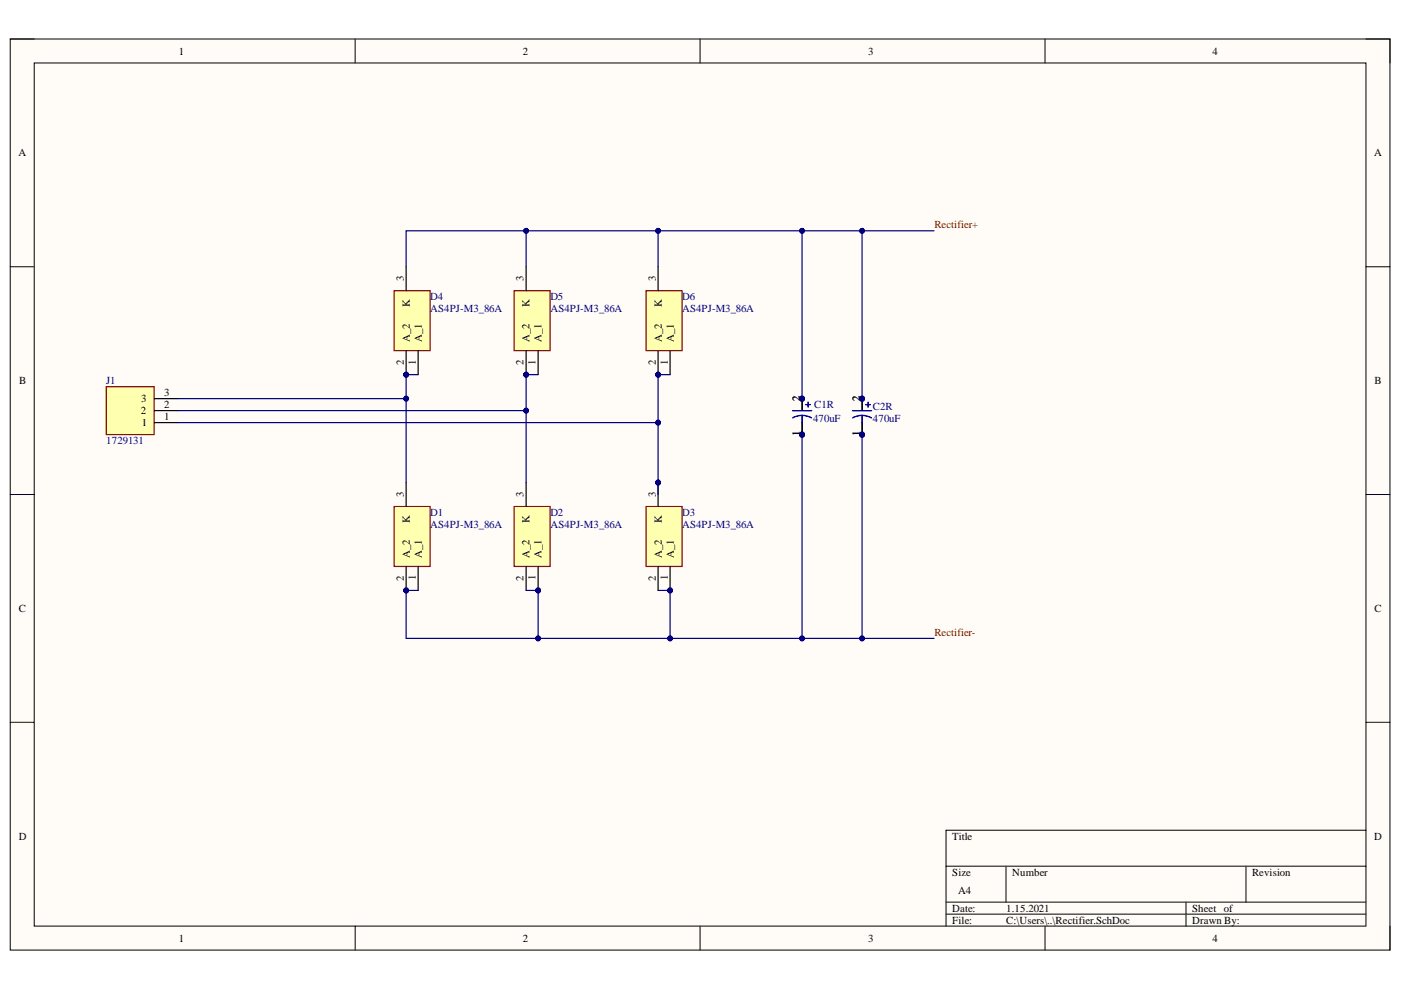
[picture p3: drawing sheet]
<svg xmlns="http://www.w3.org/2000/svg" width="297mm" height="210mm" viewBox="0 0 297 210" stroke-linecap="round" stroke-linejoin="round" font-family="sans-serif">
<defs><g id="words">
<g font-size="2.3">
<text x="37.9" y="11.6">1</text>
<text x="110.9" y="11.6">2</text>
<text x="184.1" y="11.6">3</text>
<text x="257.1" y="11.6">4</text>
<text x="3.9" y="33.1">A</text>
<text x="291.4" y="33.1">A</text>
<text x="85.6" y="59.6" transform="rotate(-90 85.6 59.6)">3</text>
<text x="111" y="59.6" transform="rotate(-90 111 59.6)">3</text>
<text x="139" y="59.6" transform="rotate(-90 139 59.6)">3</text>
<text x="86.9" y="65.1" transform="rotate(-90 86.9 65.1)">K</text>
<text x="112.3" y="65.1" transform="rotate(-90 112.3 65.1)">K</text>
<text x="140.3" y="65.1" transform="rotate(-90 140.3 65.1)">K</text>
<text x="85.6" y="77.5" transform="rotate(-90 85.6 77.5)">2</text>
<text x="86.9" y="72.5" transform="rotate(-90 86.9 72.5)">A_2</text>
<text x="88.2" y="77.3" transform="rotate(-90 88.2 77.3)">1</text>
<text x="89.4" y="72.5" transform="rotate(-90 89.4 72.5)">A_1</text>
<text x="111" y="77.5" transform="rotate(-90 111 77.5)">2</text>
<text x="112.3" y="72.5" transform="rotate(-90 112.3 72.5)">A_2</text>
<text x="113.6" y="77.3" transform="rotate(-90 113.6 77.3)">1</text>
<text x="114.8" y="72.5" transform="rotate(-90 114.8 72.5)">A_1</text>
<text x="139" y="77.5" transform="rotate(-90 139 77.5)">2</text>
<text x="140.3" y="72.5" transform="rotate(-90 140.3 72.5)">A_2</text>
<text x="141.6" y="77.3" transform="rotate(-90 141.6 77.3)">1</text>
<text x="142.8" y="72.5" transform="rotate(-90 142.8 72.5)">A_1</text>
<text x="4.1" y="81.4">B</text>
<text x="34.8" y="84">3</text>
<text x="291.4" y="81.4">B</text>
<text x="29.9" y="87.8">2</text>
<text x="30" y="85.2">3</text>
<text x="34.8" y="89">1</text>
<text x="34.8" y="86.5">2</text>
<text x="169.6" y="85.1" transform="rotate(-90 169.6 85.1)">2</text>
<text x="182.3" y="85.1" transform="rotate(-90 182.3 85.1)">2</text>
<text x="30" y="90.3">1</text>
<text x="169.6" y="92.5" transform="rotate(-90 169.6 92.5)">1</text>
<text x="182.3" y="92.5" transform="rotate(-90 182.3 92.5)">1</text>
<text x="85.6" y="105.4" transform="rotate(-90 85.6 105.4)">3</text>
<text x="111" y="105.4" transform="rotate(-90 111 105.4)">3</text>
<text x="139" y="105.4" transform="rotate(-90 139 105.4)">3</text>
<text x="86.9" y="110.9" transform="rotate(-90 86.9 110.9)">K</text>
<text x="112.3" y="110.9" transform="rotate(-90 112.3 110.9)">K</text>
<text x="140.3" y="110.9" transform="rotate(-90 140.3 110.9)">K</text>
<text x="86.9" y="118.3" transform="rotate(-90 86.9 118.3)">A_2</text>
<text x="89.4" y="118.3" transform="rotate(-90 89.4 118.3)">A_1</text>
<text x="112.3" y="118.3" transform="rotate(-90 112.3 118.3)">A_2</text>
<text x="114.8" y="118.3" transform="rotate(-90 114.8 118.3)">A_1</text>
<text x="140.3" y="118.3" transform="rotate(-90 140.3 118.3)">A_2</text>
<text x="142.8" y="118.3" transform="rotate(-90 142.8 118.3)">A_1</text>
<text x="85.6" y="123.2" transform="rotate(-90 85.6 123.2)">2</text>
<text x="88.2" y="123" transform="rotate(-90 88.2 123)">1</text>
<text x="111" y="123.2" transform="rotate(-90 111 123.2)">2</text>
<text x="113.6" y="123" transform="rotate(-90 113.6 123)">1</text>
<text x="139" y="123.2" transform="rotate(-90 139 123.2)">2</text>
<text x="141.6" y="123" transform="rotate(-90 141.6 123)">1</text>
<text x="4" y="129.7">C</text>
<text x="291.4" y="129.7">C</text>
<text x="4" y="178">D</text>
<text x="201.9" y="178">Title</text>
<text x="291.4" y="178">D</text>
<text x="201.9" y="185.7">Size</text>
<text x="214.6" y="185.7">Number</text>
<text x="265.5" y="185.7">Revision</text>
<text x="203.2" y="189.5">A4</text>
<text x="201.9" y="193.3">Date:</text>
<text x="201.9" y="195.8">File:</text>
<text x="213.3" y="193.3">1.15.2021</text>
<text x="213.3" y="195.8">C:\Users\..\Rectifier.SchDoc</text>
<text x="252.8" y="193.3">Sheet of</text>
<text x="252.8" y="195.8">Drawn By:</text>
<text x="37.9" y="199.6">1</text>
<text x="110.9" y="199.6">2</text>
<text x="184.1" y="199.6">3</text>
<text x="257.1" y="199.6">4</text>
</g>
<g font-size="2.3" fill="#800000">
<text x="198.1" y="48.4">Rectifier+</text>
<text x="198.1" y="134.8">Rectifier-</text>
</g>
<g font-size="2.3" fill="#000080">
<text x="91.2" y="63.7">D4</text>
<text x="116.7" y="63.7">D5</text>
<text x="144.6" y="63.7">D6</text>
<text x="91.2" y="66.2">AS4PJ-M3_86A</text>
<text x="116.7" y="66.2">AS4PJ-M3_86A</text>
<text x="144.6" y="66.2">AS4PJ-M3_86A</text>
<text x="22.5" y="81.4">J1</text>
<text x="172.4" y="89.5">470uF</text>
<text x="172.6" y="86.5">C1R</text>
<text x="185.1" y="87">C2R</text>
<text x="185.1" y="89.5">470uF</text>
<text x="22.5" y="94.2">1729131</text>
<text x="91.2" y="109.4">D1</text>
<text x="91.2" y="112">AS4PJ-M3_86A</text>
<text x="116.7" y="109.4">D2</text>
<text x="116.7" y="112">AS4PJ-M3_86A</text>
<text x="144.6" y="109.4">D3</text>
<text x="144.6" y="112">AS4PJ-M3_86A</text>
</g>
</g></defs>
<path d="M2.2 8.3h292.5v193.1h-292.5z" fill-rule="evenodd" fill="#fffcf8"/>
<path d="M2.2 8.3h292.5v193.1h-292.5z" fill="none" stroke="#000" stroke-width=".21"/>
<path d="M7.3 13.4h282.3v183h-282.3z" fill-rule="evenodd" fill="#fffcf8"/>
<g fill="none" stroke="#000" stroke-width=".21">
<path d="M2.2 8.3h5.1M7.3 13.4h282.3v183h-282.3zM75.3 8.3v5M148.4 8.3v5M221.6 8.3v5.1M289.6 8.3h5.1v5.1M2.2 56.6h5.1M289.6 56.6h5.1M2.2 104.8h5.1M289.6 104.8h5.1M2.2 153.1h5.1M289.6 153.1h5.1"/>
<path d="M289.6 176h-89v20.4M75.3 196.4v5M148.4 196.4v5M200.6 183.7h89M200.6 191.3h89M200.6 193.8h89M213.3 183.7v7.6M221.6 196.4v5M251.5 191.3v5.1M264.2 183.7v7.6M294.7 196.4v5"/>
</g>
<circle cx="86.1" cy="125.2" r=".51" fill="#000080"/>
<circle cx="86.1" cy="125.2" r=".51" fill="none" stroke="#000080" stroke-width=".21"/>
<path d="M83.6 107.4h7.6v12.7h-7.6z" fill-rule="evenodd" fill="#ffffb0"/>
<path d="M83.6 107.4h7.6v12.7h-7.6z" fill="none" stroke="#800000" stroke-width=".25"/>
<path d="M86.1 120.1v5.1M88.7 120.1v5.1" fill="none" stroke="#000" stroke-width=".25"/>
<circle cx="86.1" cy="125.2" r=".51" fill="#000080"/>
<circle cx="86.1" cy="125.2" r=".51" fill="none" stroke="#000080" stroke-width=".21"/>
<path d="M86.1 102.3v5.1" fill="none" stroke="#000" stroke-width=".25"/>
<circle cx="114.1" cy="125.2" r=".51" fill="#000080"/>
<circle cx="114.1" cy="125.2" r=".51" fill="none" stroke="#000080" stroke-width=".21"/>
<path d="M109 107.4h7.6v12.7h-7.6z" fill-rule="evenodd" fill="#ffffb0"/>
<path d="M109 107.4h7.6v12.7h-7.6z" fill="none" stroke="#800000" stroke-width=".25"/>
<path d="M114.1 120.1v5.1" fill="none" stroke="#000" stroke-width=".25"/>
<circle cx="114.1" cy="125.2" r=".51" fill="#000080"/>
<circle cx="114.1" cy="125.2" r=".51" fill="none" stroke="#000080" stroke-width=".21"/>
<path d="M111.5 102.3v5.1M111.5 120.1v5.1" fill="none" stroke="#000" stroke-width=".25"/>
<circle cx="142.1" cy="125.2" r=".51" fill="#000080"/>
<circle cx="142.1" cy="125.2" r=".51" fill="none" stroke="#000080" stroke-width=".21"/>
<circle cx="139.5" cy="102.3" r=".51" fill="#000080"/>
<circle cx="139.5" cy="102.3" r=".51" fill="none" stroke="#000080" stroke-width=".21"/>
<path d="M137 107.4h7.6v12.7h-7.6z" fill-rule="evenodd" fill="#ffffb0"/>
<path d="M137 107.4h7.6v12.7h-7.6z" fill="none" stroke="#800000" stroke-width=".25"/>
<path d="M142.1 120.1v5.1" fill="none" stroke="#000" stroke-width=".25"/>
<circle cx="142.1" cy="125.2" r=".51" fill="#000080"/>
<circle cx="142.1" cy="125.2" r=".51" fill="none" stroke="#000080" stroke-width=".21"/>
<path d="M139.5 102.3v5.1M139.5 120.1v5.1" fill="none" stroke="#000" stroke-width=".25"/>
<circle cx="139.5" cy="102.3" r=".51" fill="#000080"/>
<circle cx="139.5" cy="102.3" r=".51" fill="none" stroke="#000080" stroke-width=".21"/>
<circle cx="139.5" cy="79.4" r=".51" fill="#000080"/>
<circle cx="139.5" cy="79.4" r=".51" fill="none" stroke="#000080" stroke-width=".21"/>
<path d="M137 61.6h7.6v12.7h-7.6z" fill-rule="evenodd" fill="#ffffb0"/>
<path d="M137 61.6h7.6v12.7h-7.6z" fill="none" stroke="#800000" stroke-width=".25"/>
<path d="M139.5 74.3v5.1M142.1 74.3v5.1" fill="none" stroke="#000" stroke-width=".25"/>
<circle cx="139.5" cy="79.4" r=".51" fill="#000080"/>
<circle cx="139.5" cy="79.4" r=".51" fill="none" stroke="#000080" stroke-width=".21"/>
<path d="M139.5 56.6v5" fill="none" stroke="#000" stroke-width=".25"/>
<circle cx="111.5" cy="79.4" r=".51" fill="#000080"/>
<circle cx="111.5" cy="79.4" r=".51" fill="none" stroke="#000080" stroke-width=".21"/>
<path d="M109 61.6h7.6v12.7h-7.6z" fill-rule="evenodd" fill="#ffffb0"/>
<path d="M109 61.6h7.6v12.7h-7.6z" fill="none" stroke="#800000" stroke-width=".25"/>
<path d="M111.5 74.3v5.1M114.1 74.3v5.1" fill="none" stroke="#000" stroke-width=".25"/>
<circle cx="111.5" cy="79.4" r=".51" fill="#000080"/>
<circle cx="111.5" cy="79.4" r=".51" fill="none" stroke="#000080" stroke-width=".21"/>
<path d="M111.5 56.6v5" fill="none" stroke="#000" stroke-width=".25"/>
<circle cx="86.1" cy="79.4" r=".51" fill="#000080"/>
<circle cx="86.1" cy="79.4" r=".51" fill="none" stroke="#000080" stroke-width=".21"/>
<path d="M83.6 61.6h7.6v12.7h-7.6z" fill-rule="evenodd" fill="#ffffb0"/>
<path d="M83.6 61.6h7.6v12.7h-7.6z" fill="none" stroke="#800000" stroke-width=".25"/>
<path d="M86.1 74.3v5.1M88.7 74.3v5.1" fill="none" stroke="#000" stroke-width=".25"/>
<circle cx="86.1" cy="79.4" r=".51" fill="#000080"/>
<circle cx="86.1" cy="79.4" r=".51" fill="none" stroke="#000080" stroke-width=".21"/>
<path d="M86.1 56.6v5" fill="none" stroke="#000" stroke-width=".25"/>
<path d="M22.5 82h10.2v10.1h-10.2z" fill-rule="evenodd" fill="#ffffb0"/>
<path d="M22.5 82h10.2v10.1h-10.2z" fill="none" stroke="#800000" stroke-width=".25"/>
<path d="M32.7 89.6h5.1M32.7 87.1h5.1M32.7 84.5h5.1" fill="none" stroke="#000" stroke-width=".25"/>
<path d="M37.8 89.6h101.7" fill="none" stroke="#000080" stroke-width=".25"/>
<circle cx="139.5" cy="89.6" r=".51" fill="#000080"/>
<circle cx="139.5" cy="89.6" r=".51" fill="none" stroke="#000080" stroke-width=".21"/>
<path d="M37.8 87.1h73.7" fill="none" stroke="#000080" stroke-width=".25"/>
<circle cx="111.5" cy="87.1" r=".51" fill="#000080"/>
<circle cx="111.5" cy="87.1" r=".51" fill="none" stroke="#000080" stroke-width=".21"/>
<path d="M37.8 84.5h48.3" fill="none" stroke="#000080" stroke-width=".25"/>
<circle cx="86.1" cy="84.5" r=".51" fill="#000080"/>
<circle cx="86.1" cy="84.5" r=".51" fill="none" stroke="#000080" stroke-width=".21"/>
<path d="M88.7 125.2h-2.6v10.2h28" fill="none" stroke="#000080" stroke-width=".25"/>
<circle cx="86.1" cy="125.2" r=".51" fill="#000080"/>
<circle cx="86.1" cy="125.2" r=".51" fill="none" stroke="#000080" stroke-width=".21"/>
<circle cx="114.1" cy="135.4" r=".51" fill="#000080"/>
<circle cx="114.1" cy="135.4" r=".51" fill="none" stroke="#000080" stroke-width=".21"/>
<path d="M88.7 79.4h-2.6v22.9" fill="none" stroke="#000080" stroke-width=".25"/>
<circle cx="86.1" cy="79.4" r=".51" fill="#000080"/>
<circle cx="86.1" cy="79.4" r=".51" fill="none" stroke="#000080" stroke-width=".21"/>
<circle cx="86.1" cy="84.5" r=".51" fill="#000080"/>
<circle cx="86.1" cy="84.5" r=".51" fill="none" stroke="#000080" stroke-width=".21"/>
<path d="M86.1 56.6v-7.7h25.4v7.7" fill="none" stroke="#000080" stroke-width=".25"/>
<circle cx="111.5" cy="48.9" r=".51" fill="#000080"/>
<circle cx="111.5" cy="48.9" r=".51" fill="none" stroke="#000080" stroke-width=".21"/>
<path d="M111.5 125.2h2.6v10.2h28" fill="none" stroke="#000080" stroke-width=".25"/>
<circle cx="142.1" cy="135.4" r=".51" fill="#000080"/>
<circle cx="142.1" cy="135.4" r=".51" fill="none" stroke="#000080" stroke-width=".21"/>
<circle cx="114.1" cy="135.4" r=".51" fill="#000080"/>
<circle cx="114.1" cy="135.4" r=".51" fill="none" stroke="#000080" stroke-width=".21"/>
<circle cx="114.1" cy="125.2" r=".51" fill="#000080"/>
<circle cx="114.1" cy="125.2" r=".51" fill="none" stroke="#000080" stroke-width=".21"/>
<path d="M114.1 79.4h-2.6v22.9" fill="none" stroke="#000080" stroke-width=".25"/>
<circle cx="111.5" cy="79.4" r=".51" fill="#000080"/>
<circle cx="111.5" cy="79.4" r=".51" fill="none" stroke="#000080" stroke-width=".21"/>
<circle cx="111.5" cy="87.1" r=".51" fill="#000080"/>
<circle cx="111.5" cy="87.1" r=".51" fill="none" stroke="#000080" stroke-width=".21"/>
<path d="M111.5 48.9h28v7.7" fill="none" stroke="#000080" stroke-width=".25"/>
<circle cx="111.5" cy="48.9" r=".51" fill="#000080"/>
<circle cx="111.5" cy="48.9" r=".51" fill="none" stroke="#000080" stroke-width=".21"/>
<circle cx="139.5" cy="48.9" r=".51" fill="#000080"/>
<circle cx="139.5" cy="48.9" r=".51" fill="none" stroke="#000080" stroke-width=".21"/>
<path d="M139.5 125.2h2.6v10.2h55.9" fill="none" stroke="#000080" stroke-width=".25"/>
<circle cx="142.1" cy="125.2" r=".51" fill="#000080"/>
<circle cx="142.1" cy="125.2" r=".51" fill="none" stroke="#000080" stroke-width=".21"/>
<circle cx="142.1" cy="135.4" r=".51" fill="#000080"/>
<circle cx="142.1" cy="135.4" r=".51" fill="none" stroke="#000080" stroke-width=".21"/>
<circle cx="170.1" cy="135.4" r=".51" fill="#000080"/>
<circle cx="170.1" cy="135.4" r=".51" fill="none" stroke="#000080" stroke-width=".21"/>
<circle cx="182.8" cy="135.4" r=".51" fill="#000080"/>
<circle cx="182.8" cy="135.4" r=".51" fill="none" stroke="#000080" stroke-width=".21"/>
<path d="M142.1 79.4h-2.6v25.4" fill="none" stroke="#000080" stroke-width=".25"/>
<circle cx="139.5" cy="79.4" r=".51" fill="#000080"/>
<circle cx="139.5" cy="79.4" r=".51" fill="none" stroke="#000080" stroke-width=".21"/>
<circle cx="139.5" cy="89.6" r=".51" fill="#000080"/>
<circle cx="139.5" cy="89.6" r=".51" fill="none" stroke="#000080" stroke-width=".21"/>
<circle cx="139.5" cy="102.3" r=".51" fill="#000080"/>
<circle cx="139.5" cy="102.3" r=".51" fill="none" stroke="#000080" stroke-width=".21"/>
<path d="M139.5 48.9h58.5" fill="none" stroke="#000080" stroke-width=".25"/>
<circle cx="139.5" cy="48.9" r=".51" fill="#000080"/>
<circle cx="139.5" cy="48.9" r=".51" fill="none" stroke="#000080" stroke-width=".21"/>
<circle cx="170.1" cy="48.9" r=".51" fill="#000080"/>
<circle cx="170.1" cy="48.9" r=".51" fill="none" stroke="#000080" stroke-width=".21"/>
<circle cx="182.8" cy="48.9" r=".51" fill="#000080"/>
<circle cx="182.8" cy="48.9" r=".51" fill="none" stroke="#000080" stroke-width=".21"/>
<path d="M170 92.1v43.3" fill="none" stroke="#000080" stroke-width=".25"/>
<circle cx="170.1" cy="92.1" r=".51" fill="#000080"/>
<circle cx="170.1" cy="92.1" r=".51" fill="none" stroke="#000080" stroke-width=".21"/>
<circle cx="170.1" cy="135.4" r=".51" fill="#000080"/>
<circle cx="170.1" cy="135.4" r=".51" fill="none" stroke="#000080" stroke-width=".21"/>
<path d="M170 48.9v35.6" fill="none" stroke="#000080" stroke-width=".25"/>
<circle cx="170.1" cy="84.5" r=".51" fill="#000080"/>
<circle cx="170.1" cy="84.5" r=".51" fill="none" stroke="#000080" stroke-width=".21"/>
<circle cx="170.1" cy="48.9" r=".51" fill="#000080"/>
<circle cx="170.1" cy="48.9" r=".51" fill="none" stroke="#000080" stroke-width=".21"/>
<circle cx="170.1" cy="84.5" r=".51" fill="#000080"/>
<circle cx="170.1" cy="84.5" r=".51" fill="none" stroke="#000080" stroke-width=".21"/>
<circle cx="170.1" cy="92.1" r=".51" fill="#000080"/>
<circle cx="170.1" cy="92.1" r=".51" fill="none" stroke="#000080" stroke-width=".21"/>
<circle cx="170.1" cy="84.5" r=".51" fill="#000080"/>
<circle cx="170.1" cy="84.5" r=".51" fill="none" stroke="#000080" stroke-width=".21"/>
<circle cx="170.1" cy="92.1" r=".51" fill="#000080"/>
<circle cx="170.1" cy="92.1" r=".51" fill="none" stroke="#000080" stroke-width=".21"/>
<path d="M170 84.5v2.6" fill="none" stroke="#000" stroke-width=".25"/>
<circle cx="170.1" cy="84.5" r=".51" fill="#000080"/>
<circle cx="170.1" cy="84.5" r=".51" fill="none" stroke="#000080" stroke-width=".21"/>
<path d="M170 89.6v2.5" fill="none" stroke="#000" stroke-width=".25"/>
<circle cx="170.1" cy="92.1" r=".51" fill="#000080"/>
<circle cx="170.1" cy="92.1" r=".51" fill="none" stroke="#000080" stroke-width=".21"/>
<path d="M168 87.1h4.1M170 88.1l1.3 .2 .7 .3M170 88.1l-1.2 .2-.7 .3M170 88.1v1.5M170.8 85.8h1M171.3 85.3v1" fill="none" stroke="#00f" stroke-width=".25"/>
<path d="M170 84.5v2.6" fill="none" stroke="#000" stroke-width=".25"/>
<circle cx="170.1" cy="84.5" r=".51" fill="#000080"/>
<circle cx="170.1" cy="84.5" r=".51" fill="none" stroke="#000080" stroke-width=".21"/>
<path d="M170 89.6v2.5" fill="none" stroke="#000" stroke-width=".25"/>
<circle cx="170.1" cy="92.1" r=".51" fill="#000080"/>
<circle cx="170.1" cy="92.1" r=".51" fill="none" stroke="#000080" stroke-width=".21"/>
<path d="M168 87.1h4.1M170 88.1l1.3 .2 .7 .3M170 88.1l-1.2 .2-.7 .3M170 88.1v1.5M170.8 85.8h1M171.3 85.3v1" fill="none" stroke="#00f" stroke-width=".25"/>
<circle cx="182.8" cy="84.5" r=".51" fill="#000080"/>
<circle cx="182.8" cy="84.5" r=".51" fill="none" stroke="#000080" stroke-width=".21"/>
<circle cx="182.8" cy="92.1" r=".51" fill="#000080"/>
<circle cx="182.8" cy="92.1" r=".51" fill="none" stroke="#000080" stroke-width=".21"/>
<circle cx="182.8" cy="84.5" r=".51" fill="#000080"/>
<circle cx="182.8" cy="84.5" r=".51" fill="none" stroke="#000080" stroke-width=".21"/>
<circle cx="182.8" cy="92.1" r=".51" fill="#000080"/>
<circle cx="182.8" cy="92.1" r=".51" fill="none" stroke="#000080" stroke-width=".21"/>
<path d="M182.8 84.5v2.6" fill="none" stroke="#000" stroke-width=".25"/>
<circle cx="182.8" cy="84.5" r=".51" fill="#000080"/>
<circle cx="182.8" cy="84.5" r=".51" fill="none" stroke="#000080" stroke-width=".21"/>
<path d="M182.8 89.6v2.5" fill="none" stroke="#000" stroke-width=".25"/>
<circle cx="182.8" cy="92.1" r=".51" fill="#000080"/>
<circle cx="182.8" cy="92.1" r=".51" fill="none" stroke="#000080" stroke-width=".21"/>
<path d="M180.7 87.1h4.1M182.8 88.1l.8 .1 1.1 .4M182.8 88.1l-1.2 .2-.8 .3M182.8 88.1v1.5M183.5 85.8h1.1M184 85.3v1" fill="none" stroke="#00f" stroke-width=".25"/>
<path d="M182.8 84.5v2.6" fill="none" stroke="#000" stroke-width=".25"/>
<circle cx="182.8" cy="84.5" r=".51" fill="#000080"/>
<circle cx="182.8" cy="84.5" r=".51" fill="none" stroke="#000080" stroke-width=".21"/>
<path d="M182.8 89.6v2.5" fill="none" stroke="#000" stroke-width=".25"/>
<circle cx="182.8" cy="92.1" r=".51" fill="#000080"/>
<circle cx="182.8" cy="92.1" r=".51" fill="none" stroke="#000080" stroke-width=".21"/>
<path d="M180.7 87.1h4.1M182.8 88.1l.8 .1 1.1 .4M182.8 88.1l-1.2 .2-.8 .3M182.8 88.1v1.5M183.5 85.8h1.1M184 85.3v1" fill="none" stroke="#00f" stroke-width=".25"/>
<path d="M182.8 92.1v43.3" fill="none" stroke="#000080" stroke-width=".25"/>
<circle cx="182.8" cy="92.1" r=".51" fill="#000080"/>
<circle cx="182.8" cy="92.1" r=".51" fill="none" stroke="#000080" stroke-width=".21"/>
<circle cx="182.8" cy="135.4" r=".51" fill="#000080"/>
<circle cx="182.8" cy="135.4" r=".51" fill="none" stroke="#000080" stroke-width=".21"/>
<path d="M182.8 48.9v35.6" fill="none" stroke="#000080" stroke-width=".25"/>
<circle cx="182.8" cy="84.5" r=".51" fill="#000080"/>
<circle cx="182.8" cy="84.5" r=".51" fill="none" stroke="#000080" stroke-width=".21"/>
<circle cx="182.8" cy="48.9" r=".51" fill="#000080"/>
<circle cx="182.8" cy="48.9" r=".51" fill="none" stroke="#000080" stroke-width=".21"/>
<use href="#words"/>
</svg>
